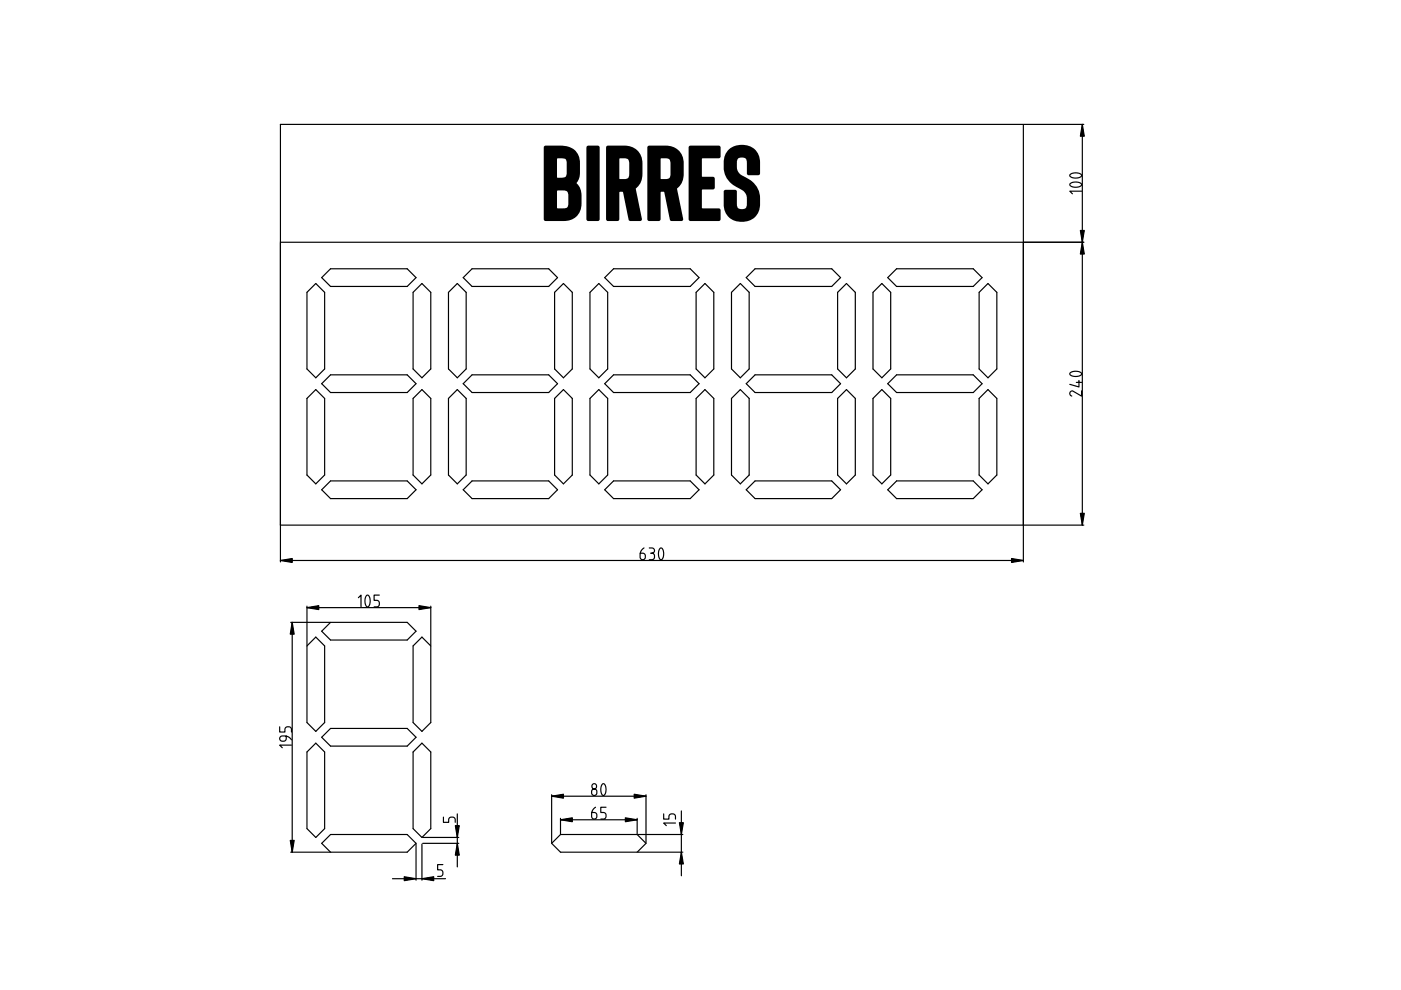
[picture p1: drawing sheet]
<svg xmlns="http://www.w3.org/2000/svg" width="297mm" height="210mm" viewBox="0 0 297 210" stroke-linecap="round" stroke-linejoin="round" font-family="sans-serif">
<defs><g id="words">
<text font-size="22.6" x="114.6" y="46.9">BIRRES</text>
</g></defs>
<g fill="none" stroke="#000" stroke-width=".25">
<path d="M217.1 26.4h12.7M226.9 38.9h.1a1.75 1.75 0 0 1 2.3 .2v.1a1.72 1.72 0 0 1-2.3 .2l-.2-.2zM226.9 37l.1-.1a1.75 1.75 0 0 1 2.3 .3 1.72 1.72 0 0 1-2.3 .3l-.2-.3zM229.5 26.4v84.9M59.5 51.4h157.5M68.2 58.9l1.9-1.9h16.2l1.9 1.9-1.9 1.8h-16.2zM98.2 58.9l1.9-1.9h16.2l1.9 1.9-1.9 1.8h-16.2zM128.2 58.9l1.9-1.9h16.2l1.9 1.9-1.9 1.8h-16.2zM158.2 58.9l1.9-1.9h16.2l1.9 1.9-1.9 1.8h-16.2zM188.2 58.9l1.9-1.9h16.2l1.9 1.9-1.9 1.8h-16.2zM217.1 51.4h12.7M229.3 40.5h-2.5l.6 .6"/>
<path d="M65.1 62l1.9-1.9 1.8 1.9v16.2l-1.8 1.9-1.9-1.9zM87.6 62l1.9-1.9 1.8 1.9v16.2l-1.8 1.9-1.9-1.9zM95.1 62l1.9-1.9 1.8 1.9v16.2l-1.8 1.9-1.9-1.9zM117.6 62l1.9-1.9 1.8 1.9v16.2l-1.8 1.9-1.9-1.9zM125.1 62l1.9-1.9 1.8 1.9v16.2l-1.8 1.9-1.9-1.9zM147.6 62l1.9-1.9 1.8 1.9v16.2l-1.8 1.9-1.9-1.9zM155.1 62l1.9-1.9 1.8 1.9v16.2l-1.8 1.9-1.9-1.9zM177.6 62l1.9-1.9 1.8 1.9v16.2l-1.8 1.9-1.9-1.9zM185.1 62l1.9-1.9 1.8 1.9v16.2l-1.8 1.9-1.9-1.9zM207.6 62l1.9-1.9 1.8 1.9v16.2l-1.8 1.9-1.9-1.9zM226.9 79.1l.1-.1a1.75 1.75 0 0 1 2.3 .2v.1a1.72 1.72 0 0 1-2.3 .2l-.2-.2zM65.1 84.5l1.9-1.9 1.8 1.9v16.2l-1.8 1.9-1.9-1.9z"/>
<path d="M68.2 81.4l1.9-1.9h16.2l1.9 1.9-1.9 1.8h-16.2zM87.6 84.5l1.9-1.9 1.8 1.9v16.2l-1.8 1.9-1.9-1.9zM95.1 84.5l1.9-1.9 1.8 1.9v16.2l-1.8 1.9-1.9-1.9zM98.2 81.4l1.9-1.9h16.2l1.9 1.9-1.9 1.8h-16.2zM117.6 84.5l1.9-1.9 1.8 1.9v16.2l-1.8 1.9-1.9-1.9zM125.1 84.5l1.9-1.9 1.8 1.9v16.2l-1.8 1.9-1.9-1.9zM128.2 81.4l1.9-1.9h16.2l1.9 1.9-1.9 1.8h-16.2zM147.6 84.5l1.9-1.9 1.8 1.9v16.2l-1.8 1.9-1.9-1.9zM155.1 84.5l1.9-1.9 1.8 1.9v16.2l-1.8 1.9-1.9-1.9zM158.2 81.4l1.9-1.9h16.2l1.9 1.9-1.9 1.8h-16.2zM177.6 84.5l1.9-1.9 1.8 1.9v16.2l-1.8 1.9-1.9-1.9zM185.1 84.5l1.9-1.9 1.8 1.9v16.2l-1.8 1.9-1.9-1.9z"/>
<path d="M188.2 81.4l1.9-1.9h16.2l1.9 1.9-1.9 1.8h-16.2zM207.6 84.5l1.9-1.9 1.8 1.9v16.2l-1.8 1.9-1.9-1.9zM228.2 81.1h1.1M228.8 80.7v1.3l-2-.5M229.3 82.9v1.1l-2.1-1.1a.56 .56 0 0 0-.4 .5 .56 .56 0 0 0 .4 .6M59.5 111.3h157.5M59.5 119.1v-92.7h157.5v92.7M59.5 118.8h157.5M68.2 103.8l1.9-1.8h16.2l1.9 1.8-1.9 1.9h-16.2zM98.2 103.8l1.9-1.8h16.2l1.9 1.8-1.9 1.9h-16.2zM128.2 103.8l1.9-1.8h16.2l1.9 1.8-1.9 1.9h-16.2zM136.5 116.2l-.6 .7-.2 1.2a.56 .56 0 0 0 .6 .6 .56 .56 0 0 0 .5-.6v-.3a.56 .56 0 0 0-.5-.5h-.6"/>
<path d="M137.7 116.2h.5a.56 .56 0 0 1 .6 .5 .56 .56 0 0 1-.6 .6 .56 .56 0 0 1 .6 .5v.3a.56 .56 0 0 1-.6 .6h-.5M137.9 117.3h.3M139.9 116.3l.3-.1a1.72 1.72 0 0 1 .2 2.3l-.2 .2a1.72 1.72 0 0 1-.3-2.4zM158.2 103.8l1.9-1.8h16.2l1.9 1.8-1.9 1.9h-16.2zM188.2 103.8l1.9-1.8h16.2l1.9 1.8-1.9 1.9h-16.2zM217.1 111.3h12.7M61.6 132h8.3M62 132v48.7M65.1 128.5v8.3M65.1 137l1.9-1.9 1.8 1.9v16.2l-1.8 1.9-1.9-1.9zM65.1 128.8h26.2M68.2 133.8l1.9-1.8h16.2l1.9 1.8-1.9 1.9h-16.2z"/>
<path d="M76 126.7l.5-.5v2.5M77.7 126.3l.2-.1a1.72 1.72 0 0 1 .3 2.3l-.3 .2a1.72 1.72 0 0 1-.2-2.4zM80.4 126.2h-1.1v1.1h.6a.56 .56 0 0 1 .5 .5v.3a.56 .56 0 0 1-.5 .6h-.6M87.6 137l1.9-1.9 1.8 1.9v16.2l-1.8 1.9-1.9-1.9zM91.3 128.5v8.3M59.3 154.1v1.1h1.1v-.5a.56 .56 0 0 1 .6-.6h.2a.56 .56 0 0 1 .6 .6v.5M60.7 156.1v.5a.56 .56 0 0 1-.6 .6h-.2a.56 .56 0 0 1-.6-.6 .56 .56 0 0 1 .6-.6l1.2 .2 .7 .7M61.8 158h-2.5l.6 .5M65.1 159.4l1.9-1.8 1.8 1.8v16.3l-1.8 1.9-1.9-1.9zM68.2 156.3l1.9-1.9h16.2l1.9 1.9-1.9 1.9h-16.2zM87.6 159.4l1.9-1.8 1.8 1.8v16.3l-1.8 1.9-1.9-1.9zM68.2 178.8l1.9-1.9h16.2l1.9 1.9-1.9 1.9h-16.2z"/>
<path d="M88.2 179v7.6M89.5 179v7.6M89.6 178.8h7.7M89.6 177.6h7.7M94 173.2v1.2h1.1v-.6a.56 .56 0 0 1 .6-.6h.3a.56 .56 0 0 1 .5 .6v.6M97 172.6v11.2M117 178.8l1.8-1.9h16.3l1.9 1.9-1.9 1.9h-16.3zM117 168.5v10.2M117 168.8h20M118.8 173.5v3.3M118.8 173.8h16.3M125.6 167.4a.56 .56 0 0 1 .6-.1 .56 .56 0 0 1 .3 .5v.3a.56 .56 0 0 1-.5 .6 .56 .56 0 0 1-.6-.6z"/>
<path d="M126.3 171.2l-.7 .7-.2 1.2a.56 .56 0 0 0 .6 .6 .56 .56 0 0 0 .5-.6v-.3a.56 .56 0 0 0-.5-.5h-.5M127.7 166.2h.2a1.72 1.72 0 0 1 .3 2.3l-.3 .2a1.72 1.72 0 0 1-.2-2.4zM128.5 171.2h-1.1v1.1h.5a.56 .56 0 0 1 .6 .5v.3a.56 .56 0 0 1-.6 .6h-.5M135.1 173.5v3.3M135.2 176.9h9.6M137 168.5v10.2M140.7 172.6v1.1h1.1v-.6a.56 .56 0 0 1 .6-.5h.3a.56 .56 0 0 1 .5 .5v.6M143.2 174.5h-2.5l.6 .6M144.5 171.9v13.8M61.6 180.7h8.3M83.2 186.3h11.3M93.9 183.3h-1.1v1.1h.5a.56 .56 0 0 1 .6 .6v.3a.56 .56 0 0 1-.6 .5h-.5"/>
<path d="M135.2 180.7h9.6"/>
<circle cx="126" cy="166.7" r=".53"/>
</g>
<g fill="#000">
<path d="M229.5 26.4l.4 2.5h-.8zM229.5 51.4l.4 2.5h-.8zM229.1 48.9h.8l-.4 2.5zM59.5 118.8l2.5-.4v.9zM214.5 118.4l2.5 .4-2.5 .5zM229.1 108.8h.8l-.4 2.5zM62 132l.4 2.5h-.9zM65.1 128.8l2.5-.4v.8zM88.8 128.4l2.5 .4-2.5 .4zM97 178.8l.4 2.5h-.9zM96.5 175.1h.9l-.4 2.5zM117 168.8l2.5-.4v.8z"/>
<path d="M118.8 173.8l2.5-.4v.8zM132.6 173.4l2.5 .4-2.5 .4zM134.5 168.4l2.5 .4-2.5 .4zM144 174.4h.9l-.4 2.5zM61.5 178.2h.9l-.4 2.5zM85.7 185.9l2.5 .4-2.5 .4zM89.5 186.3l2.5-.4v.8zM144.5 180.7l.4 2.5h-.9z"/>
</g>
<g fill="#000" stroke="#000" stroke-width=".25">
<path d="M229.5 26.4l.4 2.5h-.8zM229.5 51.4l.4 2.5h-.8zM229.1 48.9h.8l-.4 2.5zM59.5 118.8l2.5-.4v.9zM214.5 118.4l2.5 .4-2.5 .5zM229.1 108.8h.8l-.4 2.5zM62 132l.4 2.5h-.9zM65.1 128.8l2.5-.4v.8zM88.8 128.4l2.5 .4-2.5 .4zM97 178.8l.4 2.5h-.9zM96.5 175.1h.9l-.4 2.5zM117 168.8l2.5-.4v.8z"/>
<path d="M118.8 173.8l2.5-.4v.8zM132.6 173.4l2.5 .4-2.5 .4zM134.5 168.4l2.5 .4-2.5 .4zM144 174.4h.9l-.4 2.5zM61.5 178.2h.9l-.4 2.5zM85.7 185.9l2.5 .4-2.5 .4zM89.5 186.3l2.5-.4v.8zM144.5 180.7l.4 2.5h-.9z"/>
</g>
<use href="#words"/>
</svg>
